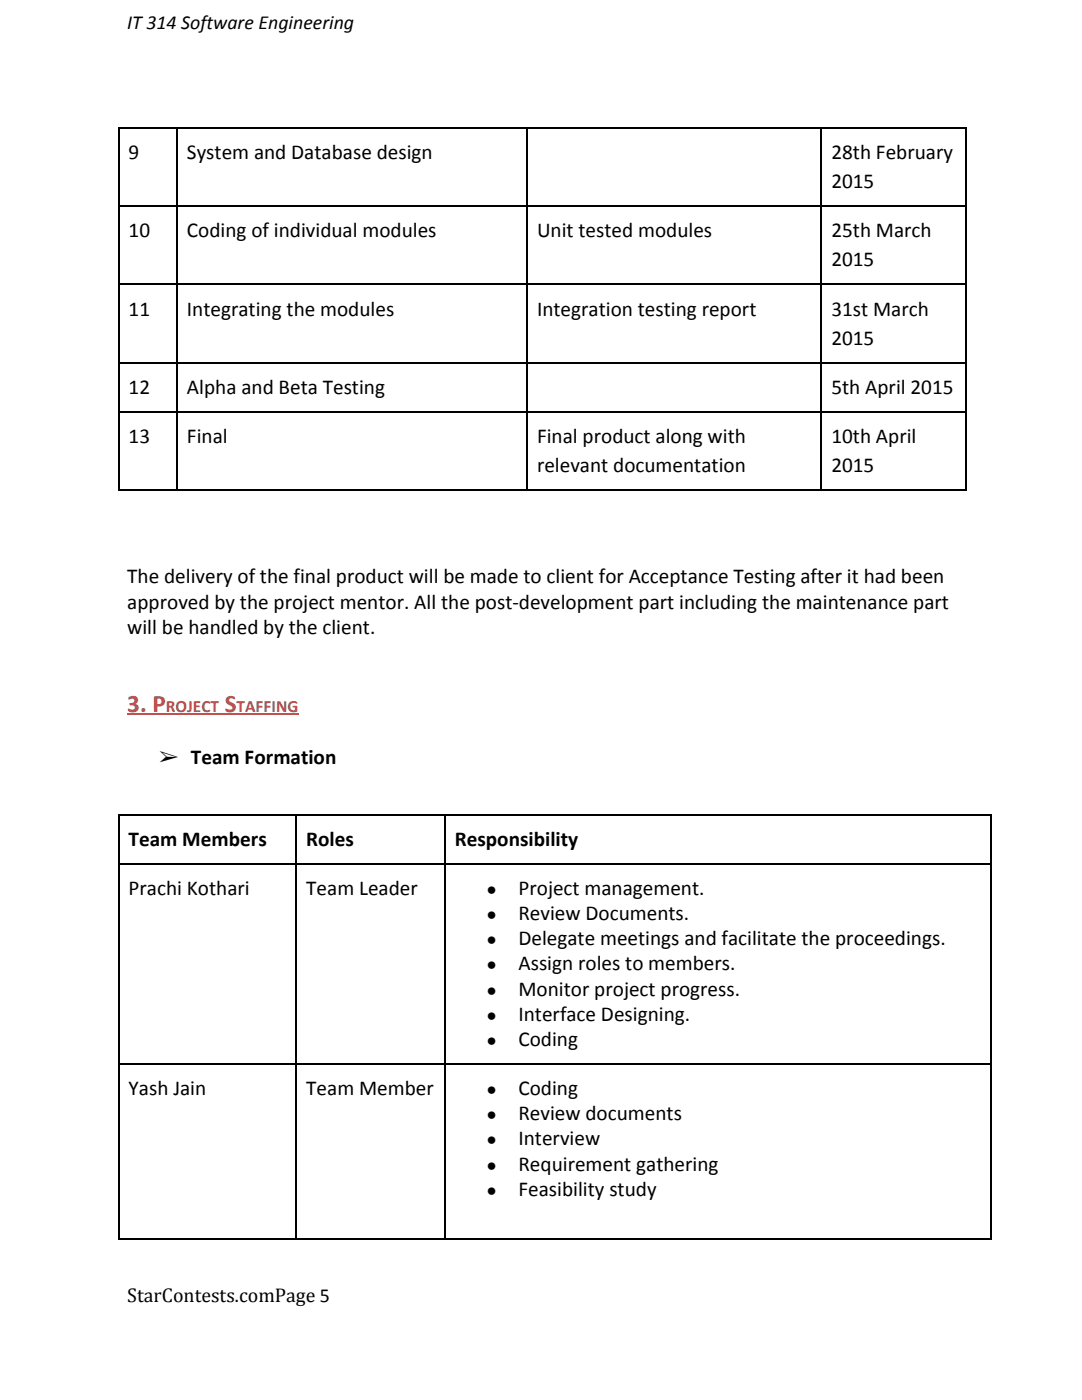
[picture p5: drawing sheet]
<svg xmlns="http://www.w3.org/2000/svg" width="216mm" height="279mm" viewBox="0 0 216 279" stroke-linecap="round" stroke-linejoin="round" font-family="sans-serif">
<defs><g id="words">
<g font-size="5" fill="#c0504d">
<text x="25.4" y="142.1">3. P</text>
<text x="44.8" y="142.1">S</text>
</g>
<g font-size="4.2">
<text x="25.7" y="31.8">9</text>
<text x="37.3" y="31.8">System and Database design</text>
<text x="165.9" y="31.8">28th February</text>
<text x="165.9" y="37.6">2015</text>
<text x="25.7" y="47.4">10</text>
<text x="37.3" y="47.4">Coding of individual modules</text>
<text x="107.2" y="47.4">Unit tested modules</text>
<text x="165.9" y="47.4">25th March</text>
<text x="165.9" y="53.2">2015</text>
<text x="25.7" y="63">11</text>
<text x="37.3" y="63">Integrating the modules</text>
<text x="107.2" y="63">Integration testing report</text>
<text x="165.9" y="63">31st March</text>
<text x="165.9" y="68.8">2015</text>
<text x="25.7" y="78.6">12</text>
<text x="37.3" y="78.6">Alpha and Beta Testing</text>
<text x="165.9" y="78.6">5th April 2015</text>
<text x="25.7" y="88.4">13</text>
<text x="37.3" y="88.4">Final</text>
<text x="107.2" y="88.4">Final product along with</text>
<text x="165.9" y="88.4">10th April</text>
<text x="107.2" y="94.2">relevant documentation</text>
<text x="165.9" y="94.2">2015</text>
<text x="25.4" y="116.4">The delivery of the final product will be made to client for Acceptance Testing after it had been</text>
<text x="25.4" y="121.4">approved by the project mentor. All the post-development part including the maintenance part</text>
<text x="25.4" y="126.5">will be handled by the client.</text>
<text x="31.7" y="152.4">➢ Team Formation</text>
<text x="25.7" y="168.8">Team Members</text>
<text x="61.1" y="168.8">Roles</text>
<text x="90.8" y="168.8">Responsibility</text>
<text x="25.7" y="178.6">Prachi Kothari</text>
<text x="61.1" y="178.6">Team Leader</text>
<text x="103.5" y="178.6">Project management.</text>
<text x="103.5" y="183.6">Review Documents.</text>
<text x="103.5" y="188.6">Delegate meetings and facilitate the proceedings.</text>
<text x="103.5" y="193.7">Assign roles to members.</text>
<text x="103.5" y="198.7">Monitor project progress.</text>
<text x="103.5" y="203.7">Interface Designing.</text>
<text x="103.5" y="208.8">Coding</text>
<text x="25.7" y="218.5">Yash Jain</text>
<text x="61.1" y="218.5">Team Member</text>
<text x="103.5" y="218.5">Coding</text>
<text x="103.5" y="223.6">Review documents</text>
<text x="103.5" y="228.6">Interview</text>
<text x="103.5" y="233.6">Requirement gathering</text>
<text x="103.5" y="238.7">Feasibility study</text>
</g>
<g font-size="4">
<text x="25.4" y="5.8">IT314 Software Engineering</text>
<text x="25.4" y="259.8">StarContests.comPage 5</text>
</g>
<g font-size="3.4" fill="#c0504d">
<text x="33.1" y="142.1">ROJECT</text>
<text x="47.2" y="142.1">TAFFING</text>
</g>
<g font-size="3.4">
<text x="97.1" y="178.6">●</text>
<text x="97.1" y="183.6">●</text>
<text x="97.1" y="188.6">●</text>
<text x="97.1" y="193.7">●</text>
<text x="97.1" y="198.7">●</text>
<text x="97.1" y="203.7">●</text>
<text x="97.1" y="208.8">●</text>
<text x="97.1" y="218.5">●</text>
<text x="97.1" y="223.6">●</text>
<text x="97.1" y="228.6">●</text>
<text x="97.1" y="233.6">●</text>
<text x="97.1" y="238.7">●</text>
</g>
</g></defs>
<g fill="none" stroke="#000" stroke-width=".26">
<path d="M23.5 25.5h169.4M23.7 25.4v72.5M35.3 25.4v72.5M105.2 25.4v72.5M163.9 25.4v72.5M192.7 25.4v72.5M23.5 56.8h169.4M23.5 41.1h169.4M23.5 72.4h169.4M23.5 82.2h169.4M23.5 97.8h169.4M23.5 172.4h174.4"/>
<path d="M23.5 162.6h174.4M23.7 162.5v84.9M59.1 162.5v84.9M88.8 162.5v84.9M197.8 162.5v84.9M23.5 212.3h174.4M23.5 247.3h174.4"/>
</g>
<path d="M25.4 142.5h34.1" fill="none" stroke="#c0504d" stroke-width=".26"/>
<use href="#words"/>
</svg>
